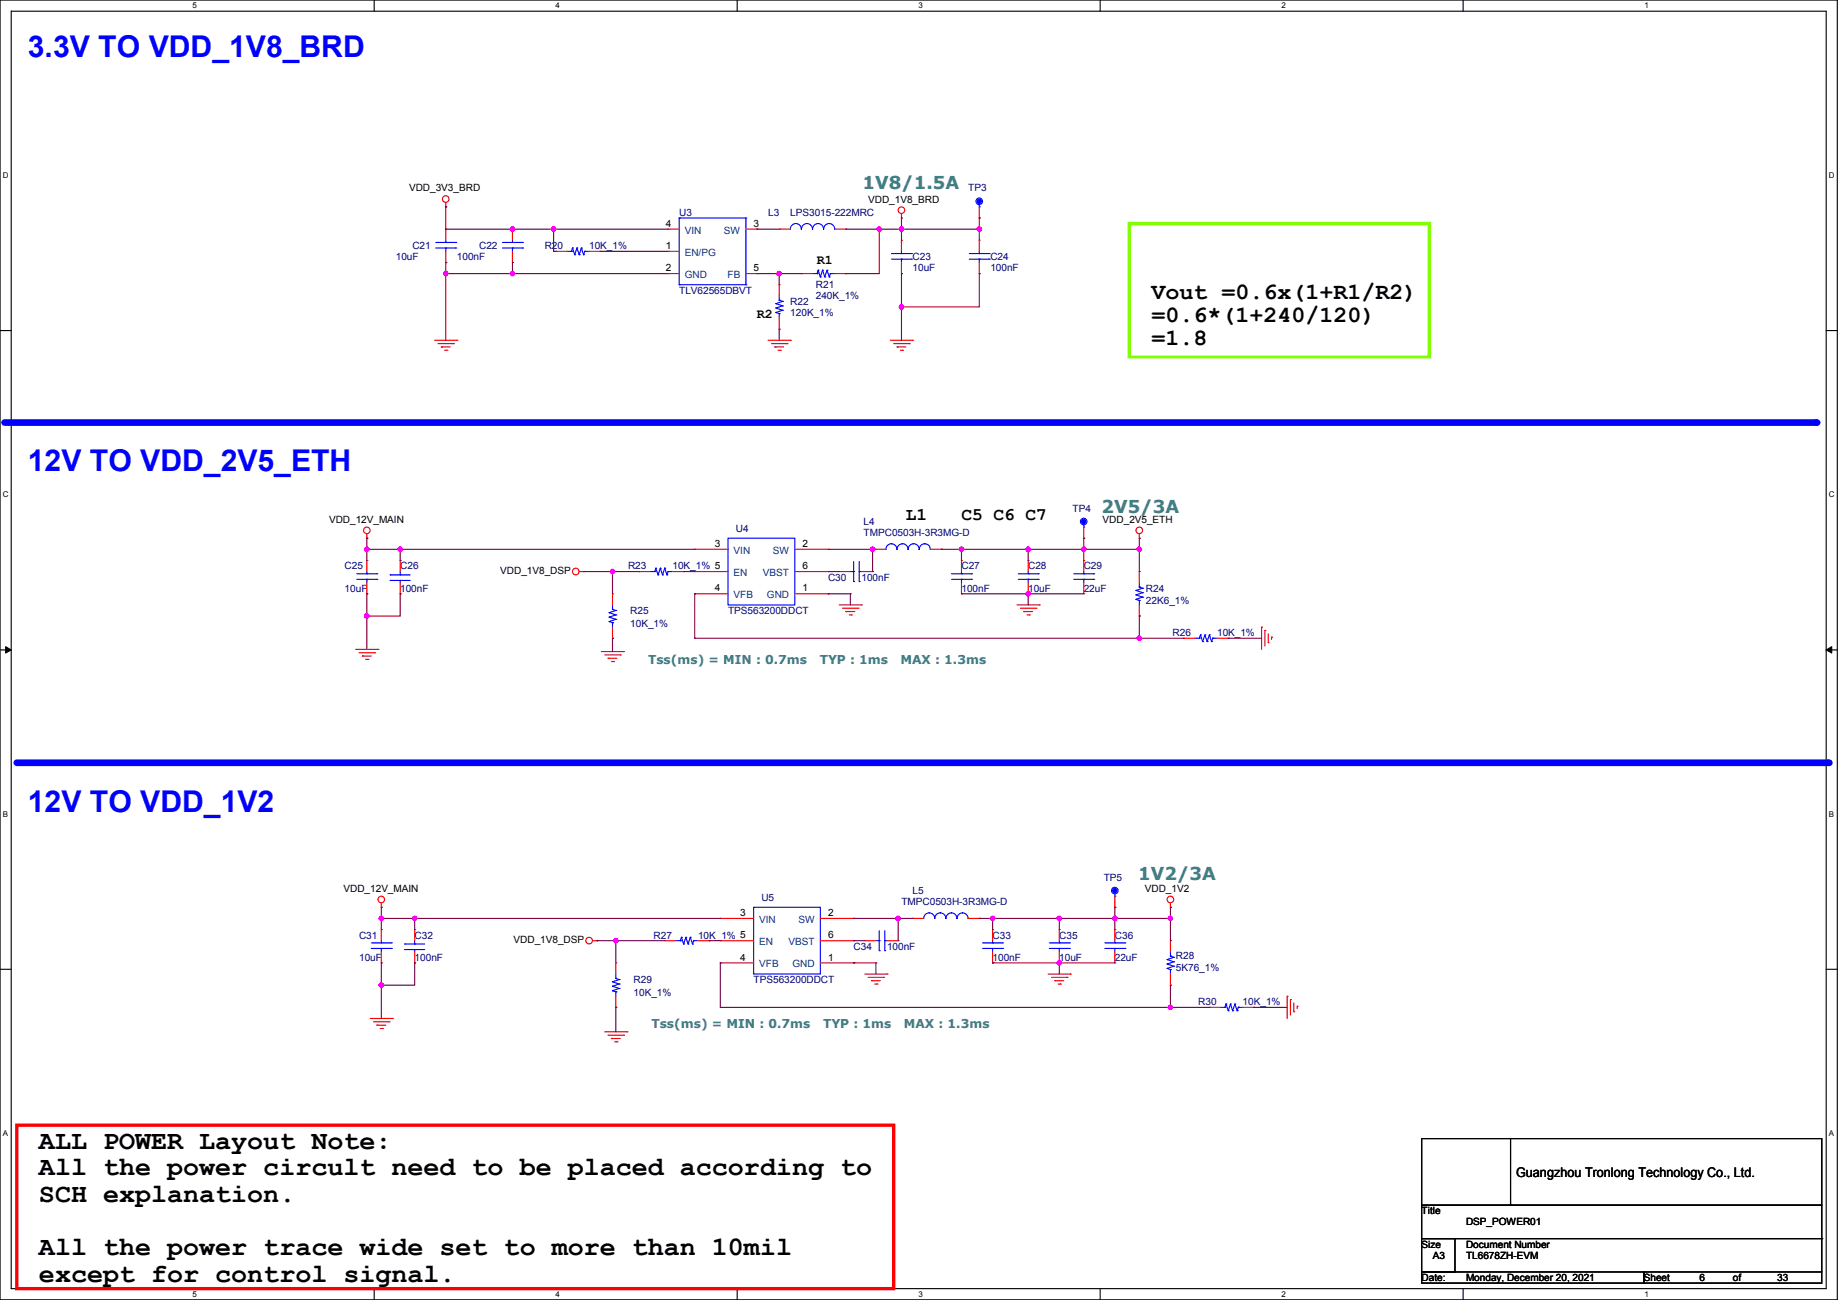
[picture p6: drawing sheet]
<svg xmlns="http://www.w3.org/2000/svg" width="841mm" height="594mm" viewBox="0 0 841 594" stroke-linecap="round" stroke-linejoin="round" font-family="sans-serif">
<defs><g id="words">
<g font-size="13.7" fill="#00f">
<text x="13" y="26">3.3V TO VDD_1V8_BRD</text>
<text x="13" y="215">12V TO VDD_2V5_ETH</text>
<text x="13" y="371">12V TO VDD_1V2</text>
</g>
<g font-size="12.2">
<text x="18" y="525">ALL POWER Layout Note:</text>
<text x="18" y="537">All the power circult need to be placed according to</text>
<text x="18" y="549">SCH explanation.</text>
<text x="18" y="574">All the power trace wide set to more than 10mil</text>
<text x="18" y="586">except for control signal.</text>
</g>
<g font-size="10.7">
<text x="526" y="137">Vout =0.6x(1+R1/R2)</text>
<text x="526" y="147">=0.6*(1+240/120)</text>
<text x="526" y="158">=1.8</text>
</g>
<g font-size="8.1" fill="#408080">
<text x="394" y="86">1V8/1.5A</text>
<text x="503" y="234">2V5/3A</text>
<text x="520" y="402">1V2/3A</text>
</g>
<g font-size="8.1">
<text x="414" y="237">L1</text>
<text x="439" y="237">C5 C6 C7</text>
</g>
<g font-size="6.1">
<text x="373" y="120">R1</text>
<text x="346" y="145">R2</text>
<text x="693" y="538">Guangzhou Tronlong Technology Co., Ltd.</text>
</g>
<g font-size="5.6" fill="#408080">
<text x="296" y="303">Tss(ms) = MIN : 0.7ms</text>
<text x="375" y="303">TYP : 1ms</text>
<text x="412" y="303">MAX : 1.3ms</text>
<text x="298" y="470">Tss(ms) = MIN : 0.7ms</text>
<text x="376" y="470">TYP : 1ms</text>
<text x="413" y="470">MAX : 1.3ms</text>
</g>
<g font-size="4.6">
<text x="187" y="87">VDD_3V3_BRD</text>
<text x="397" y="93">VDD_1V8_BRD</text>
<text x="304" y="104">4</text>
<text x="344" y="104">3</text>
<text x="304" y="114">1</text>
<text x="304" y="124">2</text>
<text x="344" y="124">5</text>
<text x="150" y="239">VDD_12V_MAIN</text>
<text x="504" y="239">VDD_2V5_ETH</text>
<text x="327" y="250">3</text>
<text x="367" y="250">2</text>
<text x="229" y="262">VDD_1V8_DSP</text>
<text x="367" y="260">6</text>
<text x="327" y="270">4</text>
<text x="367" y="270">1</text>
<text x="157" y="407">VDD_12V_MAIN</text>
<text x="523" y="407">VDD_1V2</text>
<text x="338" y="419">3</text>
<text x="378" y="419">2</text>
<text x="235" y="431">VDD_1V8_DSP</text>
<text x="378" y="429">6</text>
<text x="338" y="439">4</text>
<text x="378" y="439">1</text>
<text x="650" y="555">Title</text>
<text x="670" y="560">DSP_POWER01</text>
<text x="650" y="570">Size</text>
<text x="655" y="575">A3</text>
<text x="670" y="570">Document Number</text>
<text x="670" y="575">TL6678ZH-EVM</text>
<text x="650" y="585">Date:</text>
<text x="670" y="585">Monday, December 20, 2021</text>
<text x="751" y="585">Sheet</text>
<text x="777" y="585">6</text>
<text x="792" y="585">of</text>
<text x="812" y="585">33</text>
</g>
<g font-size="4.6" fill="#000080">
<text x="443" y="87">TP3</text>
<text x="310" y="99">U3</text>
<text x="351" y="99">L3</text>
<text x="361" y="99">LPS3015-222MRC</text>
<text x="189" y="114">C21</text>
<text x="219" y="114">C22</text>
<text x="249" y="114">R20</text>
<text x="269" y="114">10K_1%</text>
<text x="181" y="119">10uF</text>
<text x="209" y="119">100nF</text>
<text x="417" y="119">C23</text>
<text x="453" y="119">C24</text>
<text x="417" y="124">10uF</text>
<text x="453" y="124">100nF</text>
<text x="373" y="132">R21</text>
<text x="310" y="134">TLV62565DBVT</text>
<text x="373" y="137">240K_1%</text>
<text x="361" y="139">R22</text>
<text x="361" y="144">120K_1%</text>
<text x="490" y="234">TP4</text>
<text x="395" y="240">L4</text>
<text x="336" y="243">U4</text>
<text x="395" y="245">TMPC0503H-3R3MG-D</text>
<text x="158" y="260">C25</text>
<text x="183" y="260">C26</text>
<text x="287" y="260">R23</text>
<text x="307" y="260">10K_1% 5</text>
<text x="439" y="260">C27</text>
<text x="470" y="260">C28</text>
<text x="495" y="260">C29</text>
<text x="378" y="265">C30</text>
<text x="394" y="265">100nF</text>
<text x="158" y="270">10uF</text>
<text x="183" y="270">100nF</text>
<text x="439" y="270">100nF</text>
<text x="470" y="270">10uF</text>
<text x="495" y="270">22uF</text>
<text x="524" y="270">R24</text>
<text x="524" y="276">22K6_1%</text>
<text x="288" y="281">R25</text>
<text x="333" y="281">TPS563200DDCT</text>
<text x="288" y="287">10K_1%</text>
<text x="536" y="291">R26</text>
<text x="556" y="291">10K_1%</text>
<text x="504" y="402">TP5</text>
<text x="348" y="412">U5</text>
<text x="412" y="414">TMPC0503H-3R3MG-D</text>
<text x="417" y="409">L5</text>
<text x="164" y="429">C31</text>
<text x="190" y="429">C32</text>
<text x="299" y="429">R27</text>
<text x="319" y="429">10K_1% 5</text>
<text x="454" y="429">C33</text>
<text x="484" y="429">C35</text>
<text x="510" y="429">C36</text>
<text x="390" y="434">C34</text>
<text x="405" y="434">100nF</text>
<text x="537" y="438">R28</text>
<text x="164" y="439">10uF</text>
<text x="190" y="439">100nF</text>
<text x="454" y="439">100nF</text>
<text x="484" y="439">10uF</text>
<text x="510" y="439">22uF</text>
<text x="537" y="444">5K76_1%</text>
<text x="290" y="449">R29</text>
<text x="344" y="449">TPS563200DDCT</text>
<text x="290" y="455">10K_1%</text>
<text x="548" y="459">R30</text>
<text x="568" y="459">10K_1%</text>
</g>
<g font-size="4.6" fill="#004080">
<text x="313" y="107">VIN</text>
<text x="331" y="107">SW</text>
<text x="313" y="117">EN/PG</text>
<text x="313" y="127">GND</text>
<text x="333" y="127">FB</text>
<text x="335" y="253">VIN</text>
<text x="353" y="253">SW</text>
<text x="335" y="263">EN</text>
<text x="349" y="263">VBST</text>
<text x="335" y="273">VFB</text>
<text x="351" y="273">GND</text>
<text x="347" y="422">VIN</text>
<text x="365" y="422">SW</text>
<text x="347" y="432">EN</text>
<text x="360" y="432">VBST</text>
<text x="347" y="442">VFB</text>
<text x="362" y="442">GND</text>
</g>
<g font-size="3.6">
<text x="88" y="4">5</text>
<text x="254" y="4">4</text>
<text x="420" y="4">3</text>
<text x="586" y="4">2</text>
<text x="752" y="4">1</text>
<text x="1" y="81">D</text>
<text x="836" y="81">D</text>
<text x="1" y="227">C</text>
<text x="836" y="227">C</text>
<text x="1" y="373">B</text>
<text x="836" y="373">B</text>
<text x="1" y="519">A</text>
<text x="836" y="519">A</text>
<text x="88" y="593">5</text>
<text x="254" y="593">4</text>
<text x="420" y="593">3</text>
<text x="586" y="593">2</text>
<text x="752" y="593">1</text>
</g>
</g></defs>
<path d="M0 0h840v594h-840zM5 5h830v584h-830z" fill="none" stroke="#000" stroke-width=".51"/>
<g fill="#fff">
<path d="M88 1h2v4h-2z"/>
<path d="M88 589h2v4h-2z"/>
</g>
<path d="M171 0v5M171 589v5" fill="none" stroke="#000" stroke-width=".51"/>
<g fill="#fff">
<path d="M254 1h2v4h-2z"/>
<path d="M254 589h2v4h-2z"/>
</g>
<path d="M337 0v5M337 589v5" fill="none" stroke="#000" stroke-width=".51"/>
<g fill="#fff">
<path d="M420 1h2v4h-2z"/>
<path d="M420 589h2v4h-2z"/>
</g>
<path d="M503 0v5M503 589v5" fill="none" stroke="#000" stroke-width=".51"/>
<g fill="#fff">
<path d="M586 1h2v4h-2z"/>
<path d="M586 589h2v4h-2z"/>
</g>
<path d="M669 0v5M669 589v5" fill="none" stroke="#000" stroke-width=".51"/>
<g fill="#fff">
<path d="M752 1h2v4h-2z"/>
<path d="M752 589h2v4h-2z"/>
<path d="M1 78h3v4h-3z"/>
<path d="M836 78h3v4h-3z"/>
<path d="M1 224h3v4h-3z"/>
<path d="M836 224h3v4h-3z"/>
</g>
<path d="M0 151h5M835 151h5" fill="none" stroke="#000" stroke-width=".51"/>
<g fill="#fff">
<path d="M1 370h3v4h-3z"/>
<path d="M836 370h2v4h-2z"/>
</g>
<path d="M0 297h5M835 297h5" fill="none" stroke="#000" stroke-width=".51"/>
<path d="M3 295l2 2-2 1zM835 297l2-2v3z" fill="#000" stroke="#000" stroke-width=".46"/>
<g fill="#fff">
<path d="M1 516h3v4h-3z"/>
<path d="M836 516h2v4h-2z"/>
</g>
<path d="M0 443h5M835 443h5" fill="none" stroke="#000" stroke-width=".51"/>
<path d="M2 193h828" fill="none" stroke="#00f" stroke-width="3"/>
<circle cx="830" cy="193" r="1.5" fill="#00f"/>
<path d="M516 102h137v61h-137z" fill="none" stroke="#80ff00" stroke-width="1.5"/>
<path d="M8 349h828" fill="none" stroke="#00f" stroke-width="3"/>
<circle cx="836" cy="349" r="1.5" fill="#00f"/>
<path d="M8 514h400v75h-400z" fill="none" stroke="#f00" stroke-width="1.5"/>
<path d="M163 297h10" fill="none" stroke="#f00" stroke-width=".51"/>
<circle cx="173" cy="297" r=".3" fill="#f00"/>
<path d="M164 298h7" fill="none" stroke="#f00" stroke-width=".51"/>
<circle cx="171" cy="298" r=".3" fill="#f00"/>
<path d="M166 300h4" fill="none" stroke="#f00" stroke-width=".51"/>
<circle cx="166" cy="300" r=".3" fill="#f00"/>
<path d="M167 301h1" fill="none" stroke="#f00" stroke-width=".51"/>
<circle cx="168" cy="301" r=".3" fill="#f00"/>
<path d="M384 276h10" fill="none" stroke="#f00" stroke-width=".51"/>
<circle cx="394" cy="276" r=".3" fill="#f00"/>
<path d="M385 278h7" fill="none" stroke="#f00" stroke-width=".51"/>
<circle cx="392" cy="278" r=".3" fill="#f00"/>
<path d="M387 279h4" fill="none" stroke="#f00" stroke-width=".51"/>
<circle cx="387" cy="279" r=".3" fill="#f00"/>
<path d="M388 281h1" fill="none" stroke="#f00" stroke-width=".51"/>
<circle cx="389" cy="281" r=".3" fill="#f00"/>
<path d="M465 276h10" fill="none" stroke="#f00" stroke-width=".51"/>
<circle cx="475" cy="276" r=".3" fill="#f00"/>
<path d="M466 278h7" fill="none" stroke="#f00" stroke-width=".51"/>
<circle cx="473" cy="278" r=".3" fill="#f00"/>
<path d="M468 279h4" fill="none" stroke="#f00" stroke-width=".51"/>
<circle cx="468" cy="279" r=".3" fill="#f00"/>
<path d="M469 281h1" fill="none" stroke="#f00" stroke-width=".51"/>
<circle cx="470" cy="281" r=".3" fill="#f00"/>
<path d="M521 244v2" fill="none" stroke="#f00" stroke-width=".51"/>
<circle cx="521" cy="246" r=".3" fill="#f00"/>
<g fill="none" stroke="#f00" stroke-width=".51">
<path d="M168 244v2"/>
<circle cx="521" cy="242" r="1.5"/>
</g>
<circle cx="168" cy="246" r=".3" fill="#f00"/>
<g fill="none" stroke="#f00" stroke-width=".51">
<path d="M577 287v10"/>
<circle cx="168" cy="242" r="1.5"/>
</g>
<circle cx="577" cy="287" r=".3" fill="#f00"/>
<path d="M578 288v7" fill="none" stroke="#f00" stroke-width=".51"/>
<circle cx="578" cy="288" r=".3" fill="#f00"/>
<path d="M580 290v4" fill="none" stroke="#f00" stroke-width=".51"/>
<circle cx="580" cy="294" r=".3" fill="#f00"/>
<path d="M581 291v1" fill="none" stroke="#f00" stroke-width=".51"/>
<circle cx="581" cy="291" r=".3" fill="#f00"/>
<path d="M169 465h10" fill="none" stroke="#f00" stroke-width=".51"/>
<circle cx="179" cy="465" r=".3" fill="#f00"/>
<path d="M171 467h7" fill="none" stroke="#f00" stroke-width=".51"/>
<circle cx="178" cy="467" r=".3" fill="#f00"/>
<path d="M172 468h4" fill="none" stroke="#f00" stroke-width=".51"/>
<circle cx="172" cy="468" r=".3" fill="#f00"/>
<path d="M174 470h1" fill="none" stroke="#f00" stroke-width=".51"/>
<circle cx="175" cy="470" r=".3" fill="#f00"/>
<path d="M395 445h10" fill="none" stroke="#f00" stroke-width=".51"/>
<circle cx="405" cy="445" r=".3" fill="#f00"/>
<path d="M397 447h7" fill="none" stroke="#f00" stroke-width=".51"/>
<circle cx="404" cy="447" r=".3" fill="#f00"/>
<path d="M398 448h4" fill="none" stroke="#f00" stroke-width=".51"/>
<circle cx="398" cy="448" r=".3" fill="#f00"/>
<path d="M400 450h1" fill="none" stroke="#f00" stroke-width=".51"/>
<circle cx="401" cy="450" r=".3" fill="#f00"/>
<path d="M479 445h10" fill="none" stroke="#f00" stroke-width=".51"/>
<circle cx="489" cy="445" r=".3" fill="#f00"/>
<path d="M481 447h7" fill="none" stroke="#f00" stroke-width=".51"/>
<circle cx="488" cy="447" r=".3" fill="#f00"/>
<path d="M482 448h4" fill="none" stroke="#f00" stroke-width=".51"/>
<circle cx="482" cy="448" r=".3" fill="#f00"/>
<path d="M484 450h1" fill="none" stroke="#f00" stroke-width=".51"/>
<circle cx="485" cy="450" r=".3" fill="#f00"/>
<path d="M535 413v2" fill="none" stroke="#f00" stroke-width=".51"/>
<circle cx="535" cy="415" r=".3" fill="#f00"/>
<g fill="none" stroke="#f00" stroke-width=".51">
<path d="M174 413v2"/>
<circle cx="535" cy="411" r="1.5"/>
</g>
<circle cx="174" cy="415" r=".3" fill="#f00"/>
<g fill="none" stroke="#f00" stroke-width=".51">
<path d="M588 455v10"/>
<circle cx="174" cy="411" r="1.5"/>
</g>
<circle cx="588" cy="455" r=".3" fill="#f00"/>
<path d="M590 457v7" fill="none" stroke="#f00" stroke-width=".51"/>
<circle cx="590" cy="457" r=".3" fill="#f00"/>
<path d="M591 458v4" fill="none" stroke="#f00" stroke-width=".51"/>
<circle cx="591" cy="462" r=".3" fill="#f00"/>
<path d="M593 460v1" fill="none" stroke="#f00" stroke-width=".51"/>
<circle cx="593" cy="460" r=".3" fill="#f00"/>
<path d="M407 155h10" fill="none" stroke="#f00" stroke-width=".51"/>
<circle cx="417" cy="155" r=".3" fill="#f00"/>
<path d="M408 157h8" fill="none" stroke="#f00" stroke-width=".51"/>
<circle cx="416" cy="157" r=".3" fill="#f00"/>
<path d="M410 159h4" fill="none" stroke="#f00" stroke-width=".51"/>
<circle cx="410" cy="159" r=".3" fill="#f00"/>
<path d="M412 160h1" fill="none" stroke="#f00" stroke-width=".51"/>
<circle cx="413" cy="160" r=".3" fill="#f00"/>
<path d="M199 155h10" fill="none" stroke="#f00" stroke-width=".51"/>
<circle cx="209" cy="155" r=".3" fill="#f00"/>
<path d="M200 157h7" fill="none" stroke="#f00" stroke-width=".51"/>
<circle cx="207" cy="157" r=".3" fill="#f00"/>
<path d="M202 159h4" fill="none" stroke="#f00" stroke-width=".51"/>
<circle cx="202" cy="159" r=".3" fill="#f00"/>
<path d="M203 160h1" fill="none" stroke="#f00" stroke-width=".51"/>
<circle cx="204" cy="160" r=".3" fill="#f00"/>
<path d="M351 155h10" fill="none" stroke="#f00" stroke-width=".51"/>
<circle cx="361" cy="155" r=".3" fill="#f00"/>
<path d="M353 157h7" fill="none" stroke="#f00" stroke-width=".51"/>
<circle cx="360" cy="157" r=".3" fill="#f00"/>
<path d="M354 159h4" fill="none" stroke="#f00" stroke-width=".51"/>
<circle cx="354" cy="159" r=".3" fill="#f00"/>
<path d="M356 160h1" fill="none" stroke="#f00" stroke-width=".51"/>
<circle cx="357" cy="160" r=".3" fill="#f00"/>
<path d="M412 98v2" fill="none" stroke="#f00" stroke-width=".51"/>
<circle cx="412" cy="100" r=".3" fill="#f00"/>
<g fill="none" stroke="#f00" stroke-width=".51">
<path d="M204 92v3"/>
<circle cx="412" cy="96" r="1.5"/>
</g>
<circle cx="204" cy="95" r=".3" fill="#f00"/>
<g fill="none" stroke="#f00" stroke-width=".51">
<path d="M275 298h10"/>
<circle cx="204" cy="91" r="1.5"/>
</g>
<circle cx="285" cy="298" r=".3" fill="#f00"/>
<path d="M276 299h8" fill="none" stroke="#f00" stroke-width=".51"/>
<circle cx="284" cy="299" r=".3" fill="#f00"/>
<path d="M278 301h4" fill="none" stroke="#f00" stroke-width=".51"/>
<circle cx="278" cy="301" r=".3" fill="#f00"/>
<path d="M279 302h1" fill="none" stroke="#f00" stroke-width=".51"/>
<circle cx="280" cy="302" r=".3" fill="#f00"/>
<path d="M265 261h2" fill="none" stroke="#f00" stroke-width=".51"/>
<circle cx="267" cy="261" r=".3" fill="#f00"/>
<g fill="none" stroke="#f00" stroke-width=".51">
<path d="M276 471h11"/>
<circle cx="263" cy="261" r="1.5"/>
</g>
<circle cx="287" cy="471" r=".3" fill="#f00"/>
<path d="M278 473h7" fill="none" stroke="#f00" stroke-width=".51"/>
<circle cx="285" cy="473" r=".3" fill="#f00"/>
<path d="M279 475h5" fill="none" stroke="#f00" stroke-width=".51"/>
<circle cx="279" cy="475" r=".3" fill="#f00"/>
<path d="M281 476h1" fill="none" stroke="#f00" stroke-width=".51"/>
<circle cx="282" cy="476" r=".3" fill="#f00"/>
<path d="M271 430h2" fill="none" stroke="#f00" stroke-width=".51"/>
<circle cx="273" cy="430" r=".3" fill="#f00"/>
<circle cx="269" cy="430" r="1.5" fill="none" stroke="#f00" stroke-width=".51"/>
<path d="M650 520h183v31h-183zM690 520v31M650 551h183v15h-183zM650 566h15v15h-15zM833 566v15M650 581h101v5h-101zM751 581h82v5h-82z" fill="none" stroke="#000" stroke-width=".51"/>
<g fill="#000">
<circle cx="690" cy="551" r=".3"/>
<circle cx="833" cy="566" r=".3"/>
</g>
<path d="M174 430v1" fill="none" stroke="#00f" stroke-width=".51"/>
<circle cx="174" cy="431" r=".3" fill="#00f"/>
<path d="M170 433h9" fill="none" stroke="#00f" stroke-width=".51"/>
<circle cx="179" cy="433" r=".3" fill="#00f"/>
<path d="M170 431h9" fill="none" stroke="#00f" stroke-width=".51"/>
<circle cx="179" cy="431" r=".3" fill="#00f"/>
<path d="M174 433v2" fill="none" stroke="#00f" stroke-width=".51"/>
<circle cx="174" cy="433" r=".3" fill="#00f"/>
<path d="M174 425v5" fill="none" stroke="#f00" stroke-width=".51"/>
<circle cx="174" cy="425" r=".3" fill="#f00"/>
<path d="M174 435v5" fill="none" stroke="#f00" stroke-width=".51"/>
<circle cx="174" cy="440" r=".3" fill="#f00"/>
<path d="M190 434v1" fill="none" stroke="#00f" stroke-width=".51"/>
<circle cx="190" cy="434" r=".3" fill="#00f"/>
<path d="M185 431h9" fill="none" stroke="#00f" stroke-width=".51"/>
<circle cx="185" cy="431" r=".3" fill="#00f"/>
<path d="M185 434h9" fill="none" stroke="#00f" stroke-width=".51"/>
<circle cx="185" cy="434" r=".3" fill="#00f"/>
<path d="M190 430v1" fill="none" stroke="#00f" stroke-width=".51"/>
<circle cx="190" cy="431" r=".3" fill="#00f"/>
<path d="M190 435v5" fill="none" stroke="#f00" stroke-width=".51"/>
<circle cx="190" cy="440" r=".3" fill="#f00"/>
<path d="M190 425v5" fill="none" stroke="#f00" stroke-width=".51"/>
<circle cx="190" cy="425" r=".3" fill="#f00"/>
<path d="M554 292v1" fill="none" stroke="#00f" stroke-width=".51"/>
<circle cx="554" cy="292" r=".3" fill="#00f"/>
<path d="M553 290l1 3" fill="none" stroke="#00f" stroke-width=".51"/>
<circle cx="554" cy="293" r=".3" fill="#00f"/>
<path d="M553 290l-1 3" fill="none" stroke="#00f" stroke-width=".51"/>
<circle cx="553" cy="290" r=".3" fill="#00f"/>
<path d="M551 290l1 3" fill="none" stroke="#00f" stroke-width=".51"/>
<circle cx="552" cy="293" r=".3" fill="#00f"/>
<path d="M551 290l-1 3" fill="none" stroke="#00f" stroke-width=".51"/>
<circle cx="551" cy="290" r=".3" fill="#00f"/>
<path d="M549 290l1 3" fill="none" stroke="#00f" stroke-width=".51"/>
<circle cx="550" cy="293" r=".3" fill="#00f"/>
<path d="M549 290l-1 2" fill="none" stroke="#00f" stroke-width=".51"/>
<circle cx="549" cy="290" r=".3" fill="#00f"/>
<path d="M546 292h2" fill="none" stroke="#00f" stroke-width=".51"/>
<circle cx="548" cy="292" r=".3" fill="#00f"/>
<path d="M554 292h2" fill="none" stroke="#00f" stroke-width=".51"/>
<circle cx="554" cy="292" r=".3" fill="#00f"/>
<path d="M541 292h5" fill="none" stroke="#f00" stroke-width=".51"/>
<circle cx="541" cy="292" r=".3" fill="#f00"/>
<path d="M556 292h5" fill="none" stroke="#f00" stroke-width=".51"/>
<circle cx="561" cy="292" r=".3" fill="#f00"/>
<g fill="none" stroke="#00f" stroke-width=".51">
<path d="M510 408v1"/>
<circle cx="510" cy="407" r="1.5"/>
</g>
<circle cx="510" cy="407" r="1" fill="#00f" stroke="#00f" stroke-width=".51"/>
<circle cx="510" cy="409" r=".3" fill="#00f"/>
<path d="M510 409v6" fill="none" stroke="#f00" stroke-width=".51"/>
<circle cx="510" cy="415" r=".3" fill="#f00"/>
<path d="M439 261v1" fill="none" stroke="#00f" stroke-width=".51"/>
<circle cx="439" cy="262" r=".3" fill="#00f"/>
<path d="M435 265h9" fill="none" stroke="#00f" stroke-width=".51"/>
<circle cx="444" cy="265" r=".3" fill="#00f"/>
<path d="M435 262h9" fill="none" stroke="#00f" stroke-width=".51"/>
<circle cx="444" cy="262" r=".3" fill="#00f"/>
<path d="M439 265v1" fill="none" stroke="#00f" stroke-width=".51"/>
<circle cx="439" cy="265" r=".3" fill="#00f"/>
<path d="M439 256v5" fill="none" stroke="#f00" stroke-width=".51"/>
<circle cx="439" cy="256" r=".3" fill="#f00"/>
<path d="M439 266v5" fill="none" stroke="#f00" stroke-width=".51"/>
<circle cx="439" cy="271" r=".3" fill="#f00"/>
<path d="M361 105a2.5 2.5 0 0 1 3-3 2.5 2.5 0 0 1 2 3M366 105a2.5 2.5 0 0 1 3-3 2.5 2.5 0 0 1 2 3 2.5 2.5 0 0 1 3-3 2.5 2.5 0 0 1 2 3 2.5 2.5 0 0 1 3-3 2.5 2.5 0 0 1 3 3" fill="none" stroke="#00f" stroke-width=".51"/>
<path d="M356 105h5" fill="none" stroke="#f00" stroke-width=".51"/>
<circle cx="356" cy="105" r=".3" fill="#f00"/>
<path d="M382 105h5" fill="none" stroke="#f00" stroke-width=".51"/>
<circle cx="387" cy="105" r=".3" fill="#f00"/>
<path d="M311 428v2" fill="none" stroke="#00f" stroke-width=".51"/>
<circle cx="311" cy="430" r=".3" fill="#00f"/>
<path d="M311 428l1 3" fill="none" stroke="#00f" stroke-width=".51"/>
<circle cx="311" cy="428" r=".3" fill="#00f"/>
<path d="M313 428l-1 3" fill="none" stroke="#00f" stroke-width=".51"/>
<circle cx="312" cy="431" r=".3" fill="#00f"/>
<path d="M313 428l1 3" fill="none" stroke="#00f" stroke-width=".51"/>
<circle cx="313" cy="428" r=".3" fill="#00f"/>
<path d="M316 428l-2 3" fill="none" stroke="#00f" stroke-width=".51"/>
<circle cx="314" cy="431" r=".3" fill="#00f"/>
<path d="M316 428l1 3" fill="none" stroke="#00f" stroke-width=".51"/>
<circle cx="316" cy="428" r=".3" fill="#00f"/>
<path d="M317 430v1" fill="none" stroke="#00f" stroke-width=".51"/>
<circle cx="317" cy="431" r=".3" fill="#00f"/>
<path d="M317 430h2" fill="none" stroke="#00f" stroke-width=".51"/>
<circle cx="317" cy="430" r=".3" fill="#00f"/>
<path d="M309 430h2" fill="none" stroke="#00f" stroke-width=".51"/>
<circle cx="311" cy="430" r=".3" fill="#00f"/>
<path d="M319 430h5" fill="none" stroke="#f00" stroke-width=".51"/>
<circle cx="324" cy="430" r=".3" fill="#f00"/>
<path d="M304 430h5" fill="none" stroke="#f00" stroke-width=".51"/>
<circle cx="304" cy="430" r=".3" fill="#f00"/>
<path d="M495 261v1" fill="none" stroke="#00f" stroke-width=".51"/>
<circle cx="495" cy="262" r=".3" fill="#00f"/>
<path d="M491 265h9" fill="none" stroke="#00f" stroke-width=".51"/>
<circle cx="500" cy="265" r=".3" fill="#00f"/>
<path d="M491 262h9" fill="none" stroke="#00f" stroke-width=".51"/>
<circle cx="500" cy="262" r=".3" fill="#00f"/>
<path d="M495 265v1" fill="none" stroke="#00f" stroke-width=".51"/>
<circle cx="495" cy="265" r=".3" fill="#00f"/>
<path d="M495 256v5" fill="none" stroke="#f00" stroke-width=".51"/>
<circle cx="495" cy="256" r=".3" fill="#f00"/>
<path d="M495 266v5" fill="none" stroke="#f00" stroke-width=".51"/>
<circle cx="495" cy="271" r=".3" fill="#f00"/>
<path d="M310 100h31" fill="none" stroke="#00f" stroke-width=".51"/>
<circle cx="341" cy="100" r=".3" fill="#00f"/>
<path d="M341 100v30" fill="none" stroke="#00f" stroke-width=".51"/>
<circle cx="341" cy="130" r=".3" fill="#00f"/>
<path d="M310 130h31" fill="none" stroke="#00f" stroke-width=".51"/>
<circle cx="310" cy="130" r=".3" fill="#00f"/>
<path d="M310 100v30" fill="none" stroke="#00f" stroke-width=".51"/>
<circle cx="310" cy="100" r=".3" fill="#00f"/>
<path d="M305 115h5" fill="none" stroke="#f00" stroke-width=".51"/>
<circle cx="305" cy="115" r=".3" fill="#f00"/>
<path d="M305 125h5" fill="none" stroke="#f00" stroke-width=".51"/>
<circle cx="305" cy="125" r=".3" fill="#f00"/>
<path d="M341 105h5" fill="none" stroke="#f00" stroke-width=".51"/>
<circle cx="346" cy="105" r=".3" fill="#f00"/>
<path d="M305 105h5" fill="none" stroke="#f00" stroke-width=".51"/>
<circle cx="305" cy="105" r=".3" fill="#f00"/>
<path d="M341 125h5" fill="none" stroke="#f00" stroke-width=".51"/>
<circle cx="346" cy="125" r=".3" fill="#f00"/>
<path d="M521 268l1 1" fill="none" stroke="#00f" stroke-width=".51"/>
<circle cx="521" cy="268" r=".3" fill="#00f"/>
<path d="M522 269l-3 1" fill="none" stroke="#00f" stroke-width=".51"/>
<circle cx="522" cy="269" r=".3" fill="#00f"/>
<path d="M519 270l3 1" fill="none" stroke="#00f" stroke-width=".51"/>
<circle cx="519" cy="270" r=".3" fill="#00f"/>
<path d="M522 271l-3 1" fill="none" stroke="#00f" stroke-width=".51"/>
<circle cx="522" cy="271" r=".3" fill="#00f"/>
<path d="M519 272l3 1" fill="none" stroke="#00f" stroke-width=".51"/>
<circle cx="519" cy="272" r=".3" fill="#00f"/>
<path d="M522 273l-3 1" fill="none" stroke="#00f" stroke-width=".51"/>
<circle cx="522" cy="273" r=".3" fill="#00f"/>
<path d="M519 274h2" fill="none" stroke="#00f" stroke-width=".51"/>
<circle cx="519" cy="274" r=".3" fill="#00f"/>
<path d="M521 274v2" fill="none" stroke="#00f" stroke-width=".51"/>
<circle cx="521" cy="274" r=".3" fill="#00f"/>
<path d="M521 266v2" fill="none" stroke="#00f" stroke-width=".51"/>
<circle cx="521" cy="268" r=".3" fill="#00f"/>
<path d="M521 276v5" fill="none" stroke="#f00" stroke-width=".51"/>
<circle cx="521" cy="281" r=".3" fill="#f00"/>
<path d="M521 261v5" fill="none" stroke="#f00" stroke-width=".51"/>
<circle cx="521" cy="261" r=".3" fill="#f00"/>
<path d="M535 437h1" fill="none" stroke="#00f" stroke-width=".51"/>
<circle cx="535" cy="437" r=".3" fill="#00f"/>
<path d="M536 437l-3 1" fill="none" stroke="#00f" stroke-width=".51"/>
<circle cx="536" cy="437" r=".3" fill="#00f"/>
<path d="M533 438l3 1" fill="none" stroke="#00f" stroke-width=".51"/>
<circle cx="533" cy="438" r=".3" fill="#00f"/>
<path d="M536 439l-3 1" fill="none" stroke="#00f" stroke-width=".51"/>
<circle cx="536" cy="439" r=".3" fill="#00f"/>
<path d="M533 440l3 1" fill="none" stroke="#00f" stroke-width=".51"/>
<circle cx="533" cy="440" r=".3" fill="#00f"/>
<path d="M536 441l-3 2" fill="none" stroke="#00f" stroke-width=".51"/>
<circle cx="536" cy="441" r=".3" fill="#00f"/>
<path d="M533 443h2" fill="none" stroke="#00f" stroke-width=".51"/>
<circle cx="533" cy="443" r=".3" fill="#00f"/>
<path d="M535 443v2" fill="none" stroke="#00f" stroke-width=".51"/>
<circle cx="535" cy="443" r=".3" fill="#00f"/>
<path d="M535 435v2" fill="none" stroke="#00f" stroke-width=".51"/>
<circle cx="535" cy="437" r=".3" fill="#00f"/>
<path d="M535 445v5" fill="none" stroke="#f00" stroke-width=".51"/>
<circle cx="535" cy="450" r=".3" fill="#f00"/>
<path d="M535 430v5" fill="none" stroke="#f00" stroke-width=".51"/>
<circle cx="535" cy="430" r=".3" fill="#f00"/>
<g fill="none" stroke="#00f" stroke-width=".51">
<path d="M448 94v1"/>
<circle cx="448" cy="92" r="1.5"/>
</g>
<circle cx="448" cy="92" r="1" fill="#00f" stroke="#00f" stroke-width=".51"/>
<circle cx="448" cy="95" r=".3" fill="#00f"/>
<path d="M448 95v5" fill="none" stroke="#f00" stroke-width=".51"/>
<circle cx="448" cy="100" r=".3" fill="#f00"/>
<path d="M454 430v1" fill="none" stroke="#00f" stroke-width=".51"/>
<circle cx="454" cy="431" r=".3" fill="#00f"/>
<path d="M449 433h9" fill="none" stroke="#00f" stroke-width=".51"/>
<circle cx="458" cy="433" r=".3" fill="#00f"/>
<path d="M449 431h9" fill="none" stroke="#00f" stroke-width=".51"/>
<circle cx="458" cy="431" r=".3" fill="#00f"/>
<path d="M454 433v2" fill="none" stroke="#00f" stroke-width=".51"/>
<circle cx="454" cy="433" r=".3" fill="#00f"/>
<path d="M454 425v5" fill="none" stroke="#f00" stroke-width=".51"/>
<circle cx="454" cy="425" r=".3" fill="#f00"/>
<path d="M454 435v5" fill="none" stroke="#f00" stroke-width=".51"/>
<circle cx="454" cy="440" r=".3" fill="#f00"/>
<path d="M234 110v1" fill="none" stroke="#00f" stroke-width=".51"/>
<circle cx="234" cy="111" r=".3" fill="#00f"/>
<path d="M230 113h9" fill="none" stroke="#00f" stroke-width=".51"/>
<circle cx="239" cy="113" r=".3" fill="#00f"/>
<path d="M230 111h9" fill="none" stroke="#00f" stroke-width=".51"/>
<circle cx="239" cy="111" r=".3" fill="#00f"/>
<path d="M234 113v2" fill="none" stroke="#00f" stroke-width=".51"/>
<circle cx="234" cy="113" r=".3" fill="#00f"/>
<path d="M234 105v5" fill="none" stroke="#f00" stroke-width=".51"/>
<circle cx="234" cy="105" r=".3" fill="#f00"/>
<path d="M234 115v5" fill="none" stroke="#f00" stroke-width=".51"/>
<circle cx="234" cy="120" r=".3" fill="#f00"/>
<g fill="none" stroke="#00f" stroke-width=".51">
<path d="M495 240v1"/>
<circle cx="495" cy="238" r="1.5"/>
</g>
<circle cx="495" cy="238" r="1" fill="#00f" stroke="#00f" stroke-width=".51"/>
<circle cx="495" cy="241" r=".3" fill="#00f"/>
<path d="M495 241v5" fill="none" stroke="#f00" stroke-width=".51"/>
<circle cx="495" cy="246" r=".3" fill="#f00"/>
<path d="M168 261v1" fill="none" stroke="#00f" stroke-width=".51"/>
<circle cx="168" cy="262" r=".3" fill="#00f"/>
<path d="M163 265h9" fill="none" stroke="#00f" stroke-width=".51"/>
<circle cx="172" cy="265" r=".3" fill="#00f"/>
<path d="M163 262h9" fill="none" stroke="#00f" stroke-width=".51"/>
<circle cx="172" cy="262" r=".3" fill="#00f"/>
<path d="M168 265v1" fill="none" stroke="#00f" stroke-width=".51"/>
<circle cx="168" cy="265" r=".3" fill="#00f"/>
<path d="M168 256v5" fill="none" stroke="#f00" stroke-width=".51"/>
<circle cx="168" cy="256" r=".3" fill="#f00"/>
<path d="M168 266v5" fill="none" stroke="#f00" stroke-width=".51"/>
<circle cx="168" cy="271" r=".3" fill="#f00"/>
<path d="M393 261h1" fill="none" stroke="#00f" stroke-width=".51"/>
<circle cx="393" cy="261" r=".3" fill="#00f"/>
<path d="M390 257v9" fill="none" stroke="#00f" stroke-width=".51"/>
<circle cx="390" cy="266" r=".3" fill="#00f"/>
<path d="M393 257v9" fill="none" stroke="#00f" stroke-width=".51"/>
<circle cx="393" cy="266" r=".3" fill="#00f"/>
<path d="M389 261h1" fill="none" stroke="#00f" stroke-width=".51"/>
<circle cx="390" cy="261" r=".3" fill="#00f"/>
<path d="M394 261h5" fill="none" stroke="#f00" stroke-width=".51"/>
<circle cx="399" cy="261" r=".3" fill="#f00"/>
<path d="M384 261h5" fill="none" stroke="#f00" stroke-width=".51"/>
<circle cx="384" cy="261" r=".3" fill="#f00"/>
<path d="M404 430h1" fill="none" stroke="#00f" stroke-width=".51"/>
<circle cx="404" cy="430" r=".3" fill="#00f"/>
<path d="M402 425v9" fill="none" stroke="#00f" stroke-width=".51"/>
<circle cx="402" cy="434" r=".3" fill="#00f"/>
<path d="M404 425v9" fill="none" stroke="#00f" stroke-width=".51"/>
<circle cx="404" cy="434" r=".3" fill="#00f"/>
<path d="M400 430h2" fill="none" stroke="#00f" stroke-width=".51"/>
<circle cx="402" cy="430" r=".3" fill="#00f"/>
<path d="M405 430h6" fill="none" stroke="#f00" stroke-width=".51"/>
<circle cx="411" cy="430" r=".3" fill="#f00"/>
<path d="M395 430h5" fill="none" stroke="#f00" stroke-width=".51"/>
<circle cx="395" cy="430" r=".3" fill="#f00"/>
<path d="M374 123l-1 2" fill="none" stroke="#00f" stroke-width=".51"/>
<circle cx="373" cy="125" r=".3" fill="#00f"/>
<path d="M374 123l1 4" fill="none" stroke="#00f" stroke-width=".51"/>
<circle cx="374" cy="123" r=".3" fill="#00f"/>
<path d="M376 123l-1 4" fill="none" stroke="#00f" stroke-width=".51"/>
<circle cx="375" cy="127" r=".3" fill="#00f"/>
<path d="M376 123l1 4" fill="none" stroke="#00f" stroke-width=".51"/>
<circle cx="376" cy="123" r=".3" fill="#00f"/>
<path d="M378 123l-1 4" fill="none" stroke="#00f" stroke-width=".51"/>
<circle cx="377" cy="127" r=".3" fill="#00f"/>
<path d="M378 123l1 4" fill="none" stroke="#00f" stroke-width=".51"/>
<circle cx="378" cy="123" r=".3" fill="#00f"/>
<path d="M380 125l-1 2" fill="none" stroke="#00f" stroke-width=".51"/>
<circle cx="379" cy="127" r=".3" fill="#00f"/>
<path d="M380 125h2" fill="none" stroke="#00f" stroke-width=".51"/>
<circle cx="380" cy="125" r=".3" fill="#00f"/>
<path d="M371 125h2" fill="none" stroke="#00f" stroke-width=".51"/>
<circle cx="373" cy="125" r=".3" fill="#00f"/>
<path d="M382 125h5" fill="none" stroke="#f00" stroke-width=".51"/>
<circle cx="387" cy="125" r=".3" fill="#f00"/>
<path d="M366 125h5" fill="none" stroke="#f00" stroke-width=".51"/>
<circle cx="366" cy="125" r=".3" fill="#f00"/>
<path d="M470 261v1" fill="none" stroke="#00f" stroke-width=".51"/>
<circle cx="470" cy="262" r=".3" fill="#00f"/>
<path d="M465 265h10" fill="none" stroke="#00f" stroke-width=".51"/>
<circle cx="475" cy="265" r=".3" fill="#00f"/>
<path d="M465 262h10" fill="none" stroke="#00f" stroke-width=".51"/>
<circle cx="475" cy="262" r=".3" fill="#00f"/>
<path d="M470 265v1" fill="none" stroke="#00f" stroke-width=".51"/>
<circle cx="470" cy="265" r=".3" fill="#00f"/>
<path d="M470 256v5" fill="none" stroke="#f00" stroke-width=".51"/>
<circle cx="470" cy="256" r=".3" fill="#f00"/>
<path d="M470 266v5" fill="none" stroke="#f00" stroke-width=".51"/>
<circle cx="470" cy="271" r=".3" fill="#f00"/>
<path d="M278 284l2 1" fill="none" stroke="#00f" stroke-width=".51"/>
<circle cx="280" cy="285" r=".3" fill="#00f"/>
<path d="M281 283l-3 1" fill="none" stroke="#00f" stroke-width=".51"/>
<circle cx="278" cy="284" r=".3" fill="#00f"/>
<path d="M278 282l3 1" fill="none" stroke="#00f" stroke-width=".51"/>
<circle cx="281" cy="283" r=".3" fill="#00f"/>
<path d="M281 281l-3 1" fill="none" stroke="#00f" stroke-width=".51"/>
<circle cx="278" cy="282" r=".3" fill="#00f"/>
<path d="M278 280l3 1" fill="none" stroke="#00f" stroke-width=".51"/>
<circle cx="281" cy="281" r=".3" fill="#00f"/>
<path d="M281 279l-3 1" fill="none" stroke="#00f" stroke-width=".51"/>
<circle cx="278" cy="280" r=".3" fill="#00f"/>
<path d="M280 278l1 1" fill="none" stroke="#00f" stroke-width=".51"/>
<circle cx="281" cy="279" r=".3" fill="#00f"/>
<path d="M280 276v2" fill="none" stroke="#00f" stroke-width=".51"/>
<circle cx="280" cy="278" r=".3" fill="#00f"/>
<path d="M280 285v2" fill="none" stroke="#00f" stroke-width=".51"/>
<circle cx="280" cy="285" r=".3" fill="#00f"/>
<path d="M280 271v5" fill="none" stroke="#f00" stroke-width=".51"/>
<circle cx="280" cy="271" r=".3" fill="#f00"/>
<path d="M280 287v5" fill="none" stroke="#f00" stroke-width=".51"/>
<circle cx="280" cy="292" r=".3" fill="#f00"/>
<path d="M183 265v1" fill="none" stroke="#00f" stroke-width=".51"/>
<circle cx="183" cy="265" r=".3" fill="#00f"/>
<path d="M178 263h9" fill="none" stroke="#00f" stroke-width=".51"/>
<circle cx="178" cy="263" r=".3" fill="#00f"/>
<path d="M178 265h9" fill="none" stroke="#00f" stroke-width=".51"/>
<circle cx="178" cy="265" r=".3" fill="#00f"/>
<path d="M183 261v2" fill="none" stroke="#00f" stroke-width=".51"/>
<circle cx="183" cy="263" r=".3" fill="#00f"/>
<path d="M183 266v5" fill="none" stroke="#f00" stroke-width=".51"/>
<circle cx="183" cy="271" r=".3" fill="#f00"/>
<path d="M183 256v5" fill="none" stroke="#f00" stroke-width=".51"/>
<circle cx="183" cy="256" r=".3" fill="#f00"/>
<path d="M356 137l2 1" fill="none" stroke="#00f" stroke-width=".51"/>
<circle cx="356" cy="137" r=".3" fill="#00f"/>
<path d="M358 138l-3 1" fill="none" stroke="#00f" stroke-width=".51"/>
<circle cx="358" cy="138" r=".3" fill="#00f"/>
<path d="M355 139l3 1" fill="none" stroke="#00f" stroke-width=".51"/>
<circle cx="355" cy="139" r=".3" fill="#00f"/>
<path d="M358 140l-3 1" fill="none" stroke="#00f" stroke-width=".51"/>
<circle cx="358" cy="140" r=".3" fill="#00f"/>
<path d="M355 141l3 1" fill="none" stroke="#00f" stroke-width=".51"/>
<circle cx="355" cy="141" r=".3" fill="#00f"/>
<path d="M358 142l-3 1" fill="none" stroke="#00f" stroke-width=".51"/>
<circle cx="358" cy="142" r=".3" fill="#00f"/>
<path d="M355 143h1" fill="none" stroke="#00f" stroke-width=".51"/>
<circle cx="355" cy="143" r=".3" fill="#00f"/>
<path d="M356 143v2" fill="none" stroke="#00f" stroke-width=".51"/>
<circle cx="356" cy="143" r=".3" fill="#00f"/>
<path d="M356 135v2" fill="none" stroke="#00f" stroke-width=".51"/>
<circle cx="356" cy="137" r=".3" fill="#00f"/>
<path d="M356 145v5" fill="none" stroke="#f00" stroke-width=".51"/>
<circle cx="356" cy="150" r=".3" fill="#f00"/>
<path d="M356 130v5" fill="none" stroke="#f00" stroke-width=".51"/>
<circle cx="356" cy="130" r=".3" fill="#f00"/>
<path d="M405 251a2.5 2.5 0 0 1 2-3 2.5 2.5 0 0 1 3 3 2.5 2.5 0 0 1 3-3 2.5 2.5 0 0 1 2 3 2.5 2.5 0 0 1 3-3 2.5 2.5 0 0 1 2 3 2.5 2.5 0 0 1 3-3 2.5 2.5 0 0 1 2 3" fill="none" stroke="#00f" stroke-width=".51"/>
<path d="M400 251h5" fill="none" stroke="#f00" stroke-width=".51"/>
<circle cx="400" cy="251" r=".3" fill="#f00"/>
<path d="M425 251h5" fill="none" stroke="#f00" stroke-width=".51"/>
<circle cx="430" cy="251" r=".3" fill="#f00"/>
<path d="M262 113l-1 2" fill="none" stroke="#00f" stroke-width=".51"/>
<circle cx="261" cy="115" r=".3" fill="#00f"/>
<path d="M262 113l1 3" fill="none" stroke="#00f" stroke-width=".51"/>
<circle cx="262" cy="113" r=".3" fill="#00f"/>
<path d="M264 113l-1 3" fill="none" stroke="#00f" stroke-width=".51"/>
<circle cx="263" cy="116" r=".3" fill="#00f"/>
<path d="M264 113l1 3" fill="none" stroke="#00f" stroke-width=".51"/>
<circle cx="264" cy="113" r=".3" fill="#00f"/>
<path d="M266 113l-1 3" fill="none" stroke="#00f" stroke-width=".51"/>
<circle cx="265" cy="116" r=".3" fill="#00f"/>
<path d="M266 113l1 3" fill="none" stroke="#00f" stroke-width=".51"/>
<circle cx="266" cy="113" r=".3" fill="#00f"/>
<path d="M267 115v1" fill="none" stroke="#00f" stroke-width=".51"/>
<circle cx="267" cy="116" r=".3" fill="#00f"/>
<path d="M267 115h2" fill="none" stroke="#00f" stroke-width=".51"/>
<circle cx="267" cy="115" r=".3" fill="#00f"/>
<path d="M259 115h2" fill="none" stroke="#00f" stroke-width=".51"/>
<circle cx="261" cy="115" r=".3" fill="#00f"/>
<path d="M269 115h5" fill="none" stroke="#f00" stroke-width=".51"/>
<circle cx="274" cy="115" r=".3" fill="#f00"/>
<path d="M254 115h5" fill="none" stroke="#f00" stroke-width=".51"/>
<circle cx="254" cy="115" r=".3" fill="#f00"/>
<path d="M280 453h1" fill="none" stroke="#00f" stroke-width=".51"/>
<circle cx="281" cy="453" r=".3" fill="#00f"/>
<path d="M283 452l-3 1" fill="none" stroke="#00f" stroke-width=".51"/>
<circle cx="280" cy="453" r=".3" fill="#00f"/>
<path d="M280 451l3 1" fill="none" stroke="#00f" stroke-width=".51"/>
<circle cx="283" cy="452" r=".3" fill="#00f"/>
<path d="M283 450l-3 1" fill="none" stroke="#00f" stroke-width=".51"/>
<circle cx="280" cy="451" r=".3" fill="#00f"/>
<path d="M280 449l3 1" fill="none" stroke="#00f" stroke-width=".51"/>
<circle cx="283" cy="450" r=".3" fill="#00f"/>
<path d="M283 448l-3 1" fill="none" stroke="#00f" stroke-width=".51"/>
<circle cx="280" cy="449" r=".3" fill="#00f"/>
<path d="M281 447l2 1" fill="none" stroke="#00f" stroke-width=".51"/>
<circle cx="283" cy="448" r=".3" fill="#00f"/>
<path d="M281 445v2" fill="none" stroke="#00f" stroke-width=".51"/>
<circle cx="281" cy="447" r=".3" fill="#00f"/>
<path d="M281 453v2" fill="none" stroke="#00f" stroke-width=".51"/>
<circle cx="281" cy="453" r=".3" fill="#00f"/>
<path d="M281 440v5" fill="none" stroke="#f00" stroke-width=".51"/>
<circle cx="281" cy="440" r=".3" fill="#f00"/>
<path d="M281 455v5" fill="none" stroke="#f00" stroke-width=".51"/>
<circle cx="281" cy="460" r=".3" fill="#f00"/>
<path d="M300 260l-1 1" fill="none" stroke="#00f" stroke-width=".51"/>
<circle cx="299" cy="261" r=".3" fill="#00f"/>
<path d="M300 260l1 3" fill="none" stroke="#00f" stroke-width=".51"/>
<circle cx="300" cy="260" r=".3" fill="#00f"/>
<path d="M302 260l-1 3" fill="none" stroke="#00f" stroke-width=".51"/>
<circle cx="301" cy="263" r=".3" fill="#00f"/>
<path d="M302 260l1 3" fill="none" stroke="#00f" stroke-width=".51"/>
<circle cx="302" cy="260" r=".3" fill="#00f"/>
<path d="M304 260l-1 3" fill="none" stroke="#00f" stroke-width=".51"/>
<circle cx="303" cy="263" r=".3" fill="#00f"/>
<path d="M304 260l1 3" fill="none" stroke="#00f" stroke-width=".51"/>
<circle cx="304" cy="260" r=".3" fill="#00f"/>
<path d="M305 261v2" fill="none" stroke="#00f" stroke-width=".51"/>
<circle cx="305" cy="263" r=".3" fill="#00f"/>
<path d="M305 261h2" fill="none" stroke="#00f" stroke-width=".51"/>
<circle cx="305" cy="261" r=".3" fill="#00f"/>
<path d="M297 261h2" fill="none" stroke="#00f" stroke-width=".51"/>
<circle cx="299" cy="261" r=".3" fill="#00f"/>
<path d="M307 261h5" fill="none" stroke="#f00" stroke-width=".51"/>
<circle cx="312" cy="261" r=".3" fill="#f00"/>
<path d="M292 261h5" fill="none" stroke="#f00" stroke-width=".51"/>
<circle cx="292" cy="261" r=".3" fill="#f00"/>
<path d="M412 115v1" fill="none" stroke="#00f" stroke-width=".51"/>
<circle cx="412" cy="116" r=".3" fill="#00f"/>
<path d="M407 118h10" fill="none" stroke="#00f" stroke-width=".51"/>
<circle cx="417" cy="118" r=".3" fill="#00f"/>
<path d="M407 116h10" fill="none" stroke="#00f" stroke-width=".51"/>
<circle cx="417" cy="116" r=".3" fill="#00f"/>
<path d="M412 118v2" fill="none" stroke="#00f" stroke-width=".51"/>
<circle cx="412" cy="118" r=".3" fill="#00f"/>
<path d="M412 110v5" fill="none" stroke="#f00" stroke-width=".51"/>
<circle cx="412" cy="110" r=".3" fill="#f00"/>
<path d="M412 120v5" fill="none" stroke="#f00" stroke-width=".51"/>
<circle cx="412" cy="125" r=".3" fill="#f00"/>
<path d="M510 430v1" fill="none" stroke="#00f" stroke-width=".51"/>
<circle cx="510" cy="431" r=".3" fill="#00f"/>
<path d="M505 433h9" fill="none" stroke="#00f" stroke-width=".51"/>
<circle cx="514" cy="433" r=".3" fill="#00f"/>
<path d="M505 431h9" fill="none" stroke="#00f" stroke-width=".51"/>
<circle cx="514" cy="431" r=".3" fill="#00f"/>
<path d="M510 433v2" fill="none" stroke="#00f" stroke-width=".51"/>
<circle cx="510" cy="433" r=".3" fill="#00f"/>
<path d="M510 425v5" fill="none" stroke="#f00" stroke-width=".51"/>
<circle cx="510" cy="425" r=".3" fill="#f00"/>
<path d="M510 435v5" fill="none" stroke="#f00" stroke-width=".51"/>
<circle cx="510" cy="440" r=".3" fill="#f00"/>
<path d="M566 460l-1 2" fill="none" stroke="#00f" stroke-width=".51"/>
<circle cx="566" cy="460" r=".3" fill="#00f"/>
<path d="M564 459l1 3" fill="none" stroke="#00f" stroke-width=".51"/>
<circle cx="565" cy="462" r=".3" fill="#00f"/>
<path d="M564 459l-1 3" fill="none" stroke="#00f" stroke-width=".51"/>
<circle cx="564" cy="459" r=".3" fill="#00f"/>
<path d="M562 459l1 3" fill="none" stroke="#00f" stroke-width=".51"/>
<circle cx="563" cy="462" r=".3" fill="#00f"/>
<path d="M562 459l-1 3" fill="none" stroke="#00f" stroke-width=".51"/>
<circle cx="562" cy="459" r=".3" fill="#00f"/>
<path d="M560 459l1 3" fill="none" stroke="#00f" stroke-width=".51"/>
<circle cx="561" cy="462" r=".3" fill="#00f"/>
<path d="M560 459v1" fill="none" stroke="#00f" stroke-width=".51"/>
<circle cx="560" cy="459" r=".3" fill="#00f"/>
<path d="M558 460h2" fill="none" stroke="#00f" stroke-width=".51"/>
<circle cx="560" cy="460" r=".3" fill="#00f"/>
<path d="M566 460h2" fill="none" stroke="#00f" stroke-width=".51"/>
<circle cx="566" cy="460" r=".3" fill="#00f"/>
<path d="M553 460h5" fill="none" stroke="#f00" stroke-width=".51"/>
<circle cx="553" cy="460" r=".3" fill="#f00"/>
<path d="M568 460h5" fill="none" stroke="#f00" stroke-width=".51"/>
<circle cx="573" cy="460" r=".3" fill="#f00"/>
<path d="M448 115v1" fill="none" stroke="#00f" stroke-width=".51"/>
<circle cx="448" cy="116" r=".3" fill="#00f"/>
<path d="M443 118h9" fill="none" stroke="#00f" stroke-width=".51"/>
<circle cx="452" cy="118" r=".3" fill="#00f"/>
<path d="M443 116h9" fill="none" stroke="#00f" stroke-width=".51"/>
<circle cx="452" cy="116" r=".3" fill="#00f"/>
<path d="M448 118v2" fill="none" stroke="#00f" stroke-width=".51"/>
<circle cx="448" cy="118" r=".3" fill="#00f"/>
<path d="M448 110v5" fill="none" stroke="#f00" stroke-width=".51"/>
<circle cx="448" cy="110" r=".3" fill="#f00"/>
<path d="M448 120v5" fill="none" stroke="#f00" stroke-width=".51"/>
<circle cx="448" cy="125" r=".3" fill="#f00"/>
<path d="M484 430v1" fill="none" stroke="#00f" stroke-width=".51"/>
<circle cx="484" cy="431" r=".3" fill="#00f"/>
<path d="M480 433h9" fill="none" stroke="#00f" stroke-width=".51"/>
<circle cx="489" cy="433" r=".3" fill="#00f"/>
<path d="M480 431h9" fill="none" stroke="#00f" stroke-width=".51"/>
<circle cx="489" cy="431" r=".3" fill="#00f"/>
<path d="M484 433v2" fill="none" stroke="#00f" stroke-width=".51"/>
<circle cx="484" cy="433" r=".3" fill="#00f"/>
<path d="M484 425v5" fill="none" stroke="#f00" stroke-width=".51"/>
<circle cx="484" cy="425" r=".3" fill="#f00"/>
<path d="M484 435v5" fill="none" stroke="#f00" stroke-width=".51"/>
<circle cx="484" cy="440" r=".3" fill="#f00"/>
<path d="M344 415h31v30h-31z" fill="none" stroke="#00f" stroke-width=".51"/>
<path d="M375 440h15" fill="none" stroke="#f00" stroke-width=".51"/>
<circle cx="390" cy="440" r=".3" fill="#f00"/>
<path d="M375 420h15" fill="none" stroke="#f00" stroke-width=".51"/>
<circle cx="390" cy="420" r=".3" fill="#f00"/>
<path d="M329 420h15" fill="none" stroke="#f00" stroke-width=".51"/>
<circle cx="329" cy="420" r=".3" fill="#f00"/>
<path d="M329 440h15" fill="none" stroke="#f00" stroke-width=".51"/>
<circle cx="329" cy="440" r=".3" fill="#f00"/>
<path d="M329 430h15" fill="none" stroke="#f00" stroke-width=".51"/>
<circle cx="329" cy="430" r=".3" fill="#f00"/>
<path d="M375 430h15" fill="none" stroke="#f00" stroke-width=".51"/>
<circle cx="390" cy="430" r=".3" fill="#f00"/>
<path d="M204 110v1" fill="none" stroke="#00f" stroke-width=".51"/>
<circle cx="204" cy="111" r=".3" fill="#00f"/>
<path d="M199 113h9" fill="none" stroke="#00f" stroke-width=".51"/>
<circle cx="208" cy="113" r=".3" fill="#00f"/>
<path d="M199 111h9" fill="none" stroke="#00f" stroke-width=".51"/>
<circle cx="208" cy="111" r=".3" fill="#00f"/>
<path d="M204 113v2" fill="none" stroke="#00f" stroke-width=".51"/>
<circle cx="204" cy="113" r=".3" fill="#00f"/>
<path d="M204 105v5" fill="none" stroke="#f00" stroke-width=".51"/>
<circle cx="204" cy="105" r=".3" fill="#f00"/>
<path d="M204 115v5" fill="none" stroke="#f00" stroke-width=".51"/>
<circle cx="204" cy="120" r=".3" fill="#f00"/>
<path d="M422 420a2.5 2.5 0 0 1 3-3 2.5 2.5 0 0 1 2 3 2.5 2.5 0 0 1 3-3 2.5 2.5 0 0 1 2 3 2.5 2.5 0 0 1 3-3 2.5 2.5 0 0 1 2 3 2.5 2.5 0 0 1 3-3 2.5 2.5 0 0 1 2 3" fill="none" stroke="#00f" stroke-width=".51"/>
<path d="M417 420h5" fill="none" stroke="#f00" stroke-width=".51"/>
<circle cx="417" cy="420" r=".3" fill="#f00"/>
<path d="M443 420h5" fill="none" stroke="#f00" stroke-width=".51"/>
<circle cx="448" cy="420" r=".3" fill="#f00"/>
<path d="M333 246h30v30h-30z" fill="none" stroke="#00f" stroke-width=".51"/>
<path d="M363 271h16" fill="none" stroke="#f00" stroke-width=".51"/>
<circle cx="379" cy="271" r=".3" fill="#f00"/>
<path d="M363 251h16" fill="none" stroke="#f00" stroke-width=".51"/>
<circle cx="379" cy="251" r=".3" fill="#f00"/>
<path d="M318 251h15" fill="none" stroke="#f00" stroke-width=".51"/>
<circle cx="318" cy="251" r=".3" fill="#f00"/>
<path d="M318 271h15" fill="none" stroke="#f00" stroke-width=".51"/>
<circle cx="318" cy="271" r=".3" fill="#f00"/>
<path d="M318 261h15" fill="none" stroke="#f00" stroke-width=".51"/>
<circle cx="318" cy="261" r=".3" fill="#f00"/>
<path d="M363 261h16" fill="none" stroke="#f00" stroke-width=".51"/>
<circle cx="379" cy="261" r=".3" fill="#f00"/>
<path d="M495 246v5" fill="none" stroke="#800040" stroke-width=".51"/>
<circle cx="495" cy="246" r=".3" fill="#800040"/>
<path d="M183 251h135" fill="none" stroke="#800040" stroke-width=".51"/>
<circle cx="183" cy="251" r=".3" fill="#800040"/>
<circle cx="183" cy="251" r="1" fill="#f0f" stroke="#f0f" stroke-width=".51"/>
<path d="M183 271v10" fill="none" stroke="#800040" stroke-width=".51"/>
<circle cx="183" cy="271" r=".3" fill="#800040"/>
<path d="M168 251h15" fill="none" stroke="#800040" stroke-width=".51"/>
<circle cx="168" cy="251" r=".3" fill="#800040"/>
<circle cx="168" cy="251" r="1" fill="#f0f" stroke="#f0f" stroke-width=".51"/>
<path d="M168 246v5" fill="none" stroke="#800040" stroke-width=".51"/>
<circle cx="168" cy="246" r=".3" fill="#800040"/>
<path d="M168 271v10" fill="none" stroke="#800040" stroke-width=".51"/>
<circle cx="168" cy="271" r=".3" fill="#800040"/>
<path d="M183 251v5" fill="none" stroke="#800040" stroke-width=".51"/>
<circle cx="183" cy="251" r=".3" fill="#800040"/>
<path d="M399 251v10" fill="none" stroke="#800040" stroke-width=".51"/>
<circle cx="399" cy="261" r=".3" fill="#800040"/>
<circle cx="399" cy="251" r="1" fill="#f0f" stroke="#f0f" stroke-width=".51"/>
<path d="M379 261h5" fill="none" stroke="#800040" stroke-width=".51"/>
<circle cx="379" cy="261" r=".3" fill="#800040"/>
<path d="M168 251v5" fill="none" stroke="#800040" stroke-width=".51"/>
<circle cx="168" cy="251" r=".3" fill="#800040"/>
<path d="M439 251v5" fill="none" stroke="#800040" stroke-width=".51"/>
<circle cx="439" cy="251" r=".3" fill="#800040"/>
<path d="M430 251h9" fill="none" stroke="#800040" stroke-width=".51"/>
<circle cx="430" cy="251" r=".3" fill="#800040"/>
<circle cx="439" cy="251" r="1" fill="#f0f" stroke="#f0f" stroke-width=".51"/>
<path d="M470 251v5" fill="none" stroke="#800040" stroke-width=".51"/>
<circle cx="470" cy="251" r=".3" fill="#800040"/>
<path d="M470 271v5" fill="none" stroke="#800040" stroke-width=".51"/>
<circle cx="470" cy="271" r=".3" fill="#800040"/>
<path d="M470 271h25" fill="none" stroke="#800040" stroke-width=".51"/>
<circle cx="470" cy="271" r=".3" fill="#800040"/>
<circle cx="470" cy="271" r="1" fill="#f0f" stroke="#f0f" stroke-width=".51"/>
<path d="M389 271v5" fill="none" stroke="#800040" stroke-width=".51"/>
<circle cx="389" cy="271" r=".3" fill="#800040"/>
<path d="M379 271h10" fill="none" stroke="#800040" stroke-width=".51"/>
<circle cx="379" cy="271" r=".3" fill="#800040"/>
<path d="M521 251v10" fill="none" stroke="#800040" stroke-width=".51"/>
<circle cx="521" cy="251" r=".3" fill="#800040"/>
<path d="M495 251v5" fill="none" stroke="#800040" stroke-width=".51"/>
<circle cx="495" cy="251" r=".3" fill="#800040"/>
<path d="M318 292h203" fill="none" stroke="#800040" stroke-width=".51"/>
<circle cx="318" cy="292" r=".3" fill="#800040"/>
<circle cx="521" cy="292" r="1" fill="#f0f" stroke="#f0f" stroke-width=".51"/>
<path d="M521 281v11" fill="none" stroke="#800040" stroke-width=".51"/>
<circle cx="521" cy="281" r=".3" fill="#800040"/>
<path d="M318 271v21" fill="none" stroke="#800040" stroke-width=".51"/>
<circle cx="318" cy="271" r=".3" fill="#800040"/>
<path d="M495 251h26" fill="none" stroke="#800040" stroke-width=".51"/>
<circle cx="495" cy="251" r=".3" fill="#800040"/>
<circle cx="521" cy="251" r="1" fill="#f0f" stroke="#f0f" stroke-width=".51"/>
<path d="M470 251h25" fill="none" stroke="#800040" stroke-width=".51"/>
<circle cx="470" cy="251" r=".3" fill="#800040"/>
<g fill="#f0f" stroke="#f0f" stroke-width=".51">
<circle cx="495" cy="251" r="1"/>
<circle cx="470" cy="251" r="1"/>
</g>
<path d="M439 271h31" fill="none" stroke="#800040" stroke-width=".51"/>
<circle cx="439" cy="271" r=".3" fill="#800040"/>
<path d="M439 251h31" fill="none" stroke="#800040" stroke-width=".51"/>
<circle cx="439" cy="251" r=".3" fill="#800040"/>
<path d="M521 246v5" fill="none" stroke="#800040" stroke-width=".51"/>
<circle cx="521" cy="246" r=".3" fill="#800040"/>
<path d="M379 251h20" fill="none" stroke="#800040" stroke-width=".51"/>
<circle cx="399" cy="251" r=".3" fill="#800040"/>
<path d="M168 281h15" fill="none" stroke="#800040" stroke-width=".51"/>
<circle cx="168" cy="281" r=".3" fill="#800040"/>
<circle cx="168" cy="281" r="1" fill="#f0f" stroke="#f0f" stroke-width=".51"/>
<path d="M280 261h12" fill="none" stroke="#800040" stroke-width=".51"/>
<circle cx="292" cy="261" r=".3" fill="#800040"/>
<path d="M561 292h16" fill="none" stroke="#800040" stroke-width=".51"/>
<circle cx="561" cy="292" r=".3" fill="#800040"/>
<path d="M521 292h20" fill="none" stroke="#800040" stroke-width=".51"/>
<circle cx="521" cy="292" r=".3" fill="#800040"/>
<path d="M168 281v16" fill="none" stroke="#800040" stroke-width=".51"/>
<circle cx="168" cy="281" r=".3" fill="#800040"/>
<path d="M510 415v5" fill="none" stroke="#800040" stroke-width=".51"/>
<circle cx="510" cy="415" r=".3" fill="#800040"/>
<path d="M190 420h139" fill="none" stroke="#800040" stroke-width=".51"/>
<circle cx="190" cy="420" r=".3" fill="#800040"/>
<circle cx="190" cy="420" r="1" fill="#f0f" stroke="#f0f" stroke-width=".51"/>
<path d="M324 430h5" fill="none" stroke="#800040" stroke-width=".51"/>
<circle cx="324" cy="430" r=".3" fill="#800040"/>
<path d="M190 440v10" fill="none" stroke="#800040" stroke-width=".51"/>
<circle cx="190" cy="440" r=".3" fill="#800040"/>
<path d="M174 420h16" fill="none" stroke="#800040" stroke-width=".51"/>
<circle cx="174" cy="420" r=".3" fill="#800040"/>
<path d="M174 415v5" fill="none" stroke="#800040" stroke-width=".51"/>
<circle cx="174" cy="415" r=".3" fill="#800040"/>
<path d="M174 440v10" fill="none" stroke="#800040" stroke-width=".51"/>
<circle cx="174" cy="440" r=".3" fill="#800040"/>
<circle cx="174" cy="450" r="1" fill="#f0f" stroke="#f0f" stroke-width=".51"/>
<path d="M190 420v5" fill="none" stroke="#800040" stroke-width=".51"/>
<circle cx="190" cy="420" r=".3" fill="#800040"/>
<path d="M411 420v10" fill="none" stroke="#800040" stroke-width=".51"/>
<circle cx="411" cy="420" r=".3" fill="#800040"/>
<circle cx="410" cy="420" r="1" fill="#f0f" stroke="#f0f" stroke-width=".51"/>
<path d="M390 430h5" fill="none" stroke="#800040" stroke-width=".51"/>
<circle cx="390" cy="430" r=".3" fill="#800040"/>
<path d="M174 420v5" fill="none" stroke="#800040" stroke-width=".51"/>
<circle cx="174" cy="420" r=".3" fill="#800040"/>
<circle cx="174" cy="420" r="1" fill="#f0f" stroke="#f0f" stroke-width=".51"/>
<path d="M454 420v5" fill="none" stroke="#800040" stroke-width=".51"/>
<circle cx="454" cy="420" r=".3" fill="#800040"/>
<path d="M448 420h6" fill="none" stroke="#800040" stroke-width=".51"/>
<circle cx="448" cy="420" r=".3" fill="#800040"/>
<path d="M484 420v5" fill="none" stroke="#800040" stroke-width=".51"/>
<circle cx="484" cy="420" r=".3" fill="#800040"/>
<path d="M484 440v5" fill="none" stroke="#800040" stroke-width=".51"/>
<circle cx="484" cy="440" r=".3" fill="#800040"/>
<path d="M484 440h26" fill="none" stroke="#800040" stroke-width=".51"/>
<circle cx="484" cy="440" r=".3" fill="#800040"/>
<path d="M400 440v5" fill="none" stroke="#800040" stroke-width=".51"/>
<circle cx="400" cy="440" r=".3" fill="#800040"/>
<path d="M390 440h10" fill="none" stroke="#800040" stroke-width=".51"/>
<circle cx="390" cy="440" r=".3" fill="#800040"/>
<path d="M535 420v10" fill="none" stroke="#800040" stroke-width=".51"/>
<circle cx="535" cy="420" r=".3" fill="#800040"/>
<path d="M510 420v5" fill="none" stroke="#800040" stroke-width=".51"/>
<circle cx="510" cy="420" r=".3" fill="#800040"/>
<path d="M329 460h206" fill="none" stroke="#800040" stroke-width=".51"/>
<circle cx="329" cy="460" r=".3" fill="#800040"/>
<circle cx="535" cy="460" r="1" fill="#f0f" stroke="#f0f" stroke-width=".51"/>
<path d="M535 450v10" fill="none" stroke="#800040" stroke-width=".51"/>
<circle cx="535" cy="450" r=".3" fill="#800040"/>
<path d="M329 440v20" fill="none" stroke="#800040" stroke-width=".51"/>
<circle cx="329" cy="440" r=".3" fill="#800040"/>
<path d="M510 420h25" fill="none" stroke="#800040" stroke-width=".51"/>
<circle cx="510" cy="420" r=".3" fill="#800040"/>
<g fill="#f0f" stroke="#f0f" stroke-width=".51">
<circle cx="535" cy="420" r="1"/>
<circle cx="510" cy="420" r="1"/>
</g>
<path d="M484 420h26" fill="none" stroke="#800040" stroke-width=".51"/>
<circle cx="484" cy="420" r=".3" fill="#800040"/>
<path d="M454 440h30" fill="none" stroke="#800040" stroke-width=".51"/>
<circle cx="454" cy="440" r=".3" fill="#800040"/>
<circle cx="484" cy="440" r="1" fill="#f0f" stroke="#f0f" stroke-width=".51"/>
<path d="M454 420h30" fill="none" stroke="#800040" stroke-width=".51"/>
<circle cx="454" cy="420" r=".3" fill="#800040"/>
<g fill="#f0f" stroke="#f0f" stroke-width=".51">
<circle cx="484" cy="420" r="1"/>
<circle cx="454" cy="420" r="1"/>
</g>
<path d="M535 415v5" fill="none" stroke="#800040" stroke-width=".51"/>
<circle cx="535" cy="415" r=".3" fill="#800040"/>
<path d="M390 420h21" fill="none" stroke="#800040" stroke-width=".51"/>
<circle cx="390" cy="420" r=".3" fill="#800040"/>
<path d="M174 450h16" fill="none" stroke="#800040" stroke-width=".51"/>
<circle cx="174" cy="450" r=".3" fill="#800040"/>
<path d="M573 460h15" fill="none" stroke="#800040" stroke-width=".51"/>
<circle cx="573" cy="460" r=".3" fill="#800040"/>
<path d="M535 460h18" fill="none" stroke="#800040" stroke-width=".51"/>
<circle cx="535" cy="460" r=".3" fill="#800040"/>
<path d="M174 450v15" fill="none" stroke="#800040" stroke-width=".51"/>
<circle cx="174" cy="450" r=".3" fill="#800040"/>
<path d="M312 261h6" fill="none" stroke="#800040" stroke-width=".51"/>
<circle cx="312" cy="261" r=".3" fill="#800040"/>
<path d="M281 430h23" fill="none" stroke="#800040" stroke-width=".51"/>
<circle cx="281" cy="430" r=".3" fill="#800040"/>
<circle cx="281" cy="430" r="1" fill="#f0f" stroke="#f0f" stroke-width=".51"/>
<path d="M412 105h36" fill="none" stroke="#800040" stroke-width=".51"/>
<circle cx="412" cy="105" r=".3" fill="#800040"/>
<g fill="#f0f" stroke="#f0f" stroke-width=".51">
<circle cx="448" cy="105" r="1"/>
<circle cx="412" cy="105" r="1"/>
</g>
<path d="M346 125h10" fill="none" stroke="#800040" stroke-width=".51"/>
<circle cx="346" cy="125" r=".3" fill="#800040"/>
<circle cx="356" cy="125" r="1" fill="#f0f" stroke="#f0f" stroke-width=".51"/>
<path d="M346 105h10" fill="none" stroke="#800040" stroke-width=".51"/>
<circle cx="346" cy="105" r=".3" fill="#800040"/>
<path d="M204 105h30" fill="none" stroke="#800040" stroke-width=".51"/>
<circle cx="204" cy="105" r=".3" fill="#800040"/>
<circle cx="234" cy="105" r="1" fill="#f0f" stroke="#f0f" stroke-width=".51"/>
<path d="M204 95v10" fill="none" stroke="#800040" stroke-width=".51"/>
<circle cx="204" cy="95" r=".3" fill="#800040"/>
<path d="M402 105h10" fill="none" stroke="#800040" stroke-width=".51"/>
<circle cx="402" cy="105" r=".3" fill="#800040"/>
<path d="M412 100v5" fill="none" stroke="#800040" stroke-width=".51"/>
<circle cx="412" cy="100" r=".3" fill="#800040"/>
<path d="M234 125h71" fill="none" stroke="#800040" stroke-width=".51"/>
<circle cx="234" cy="125" r=".3" fill="#800040"/>
<path d="M204 125h30" fill="none" stroke="#800040" stroke-width=".51"/>
<circle cx="204" cy="125" r=".3" fill="#800040"/>
<g fill="#f0f" stroke="#f0f" stroke-width=".51">
<circle cx="234" cy="125" r="1"/>
<circle cx="204" cy="125" r="1"/>
</g>
<path d="M234 120v5" fill="none" stroke="#800040" stroke-width=".51"/>
<circle cx="234" cy="120" r=".3" fill="#800040"/>
<path d="M204 120v5" fill="none" stroke="#800040" stroke-width=".51"/>
<circle cx="204" cy="120" r=".3" fill="#800040"/>
<path d="M274 115h31" fill="none" stroke="#800040" stroke-width=".51"/>
<circle cx="274" cy="115" r=".3" fill="#800040"/>
<path d="M402 105v20" fill="none" stroke="#800040" stroke-width=".51"/>
<circle cx="402" cy="105" r=".3" fill="#800040"/>
<circle cx="402" cy="105" r="1" fill="#f0f" stroke="#f0f" stroke-width=".51"/>
<path d="M356 125h10" fill="none" stroke="#800040" stroke-width=".51"/>
<circle cx="356" cy="125" r=".3" fill="#800040"/>
<path d="M356 150v5" fill="none" stroke="#800040" stroke-width=".51"/>
<circle cx="356" cy="150" r=".3" fill="#800040"/>
<path d="M387 105h15" fill="none" stroke="#800040" stroke-width=".51"/>
<circle cx="387" cy="105" r=".3" fill="#800040"/>
<path d="M412 140v15" fill="none" stroke="#800040" stroke-width=".51"/>
<circle cx="412" cy="140" r=".3" fill="#800040"/>
<path d="M412 105v5" fill="none" stroke="#800040" stroke-width=".51"/>
<circle cx="412" cy="105" r=".3" fill="#800040"/>
<path d="M356 125v5" fill="none" stroke="#800040" stroke-width=".51"/>
<circle cx="356" cy="125" r=".3" fill="#800040"/>
<path d="M448 125v15" fill="none" stroke="#800040" stroke-width=".51"/>
<circle cx="448" cy="125" r=".3" fill="#800040"/>
<path d="M412 140h36" fill="none" stroke="#800040" stroke-width=".51"/>
<circle cx="412" cy="140" r=".3" fill="#800040"/>
<circle cx="412" cy="140" r="1" fill="#f0f" stroke="#f0f" stroke-width=".51"/>
<path d="M412 125v15" fill="none" stroke="#800040" stroke-width=".51"/>
<circle cx="412" cy="125" r=".3" fill="#800040"/>
<path d="M448 105v5" fill="none" stroke="#800040" stroke-width=".51"/>
<circle cx="448" cy="105" r=".3" fill="#800040"/>
<path d="M204 125v30" fill="none" stroke="#800040" stroke-width=".51"/>
<circle cx="204" cy="125" r=".3" fill="#800040"/>
<path d="M387 125h15" fill="none" stroke="#800040" stroke-width=".51"/>
<circle cx="387" cy="125" r=".3" fill="#800040"/>
<path d="M448 100v5" fill="none" stroke="#800040" stroke-width=".51"/>
<circle cx="448" cy="100" r=".3" fill="#800040"/>
<path d="M234 105h19" fill="none" stroke="#800040" stroke-width=".51"/>
<circle cx="234" cy="105" r=".3" fill="#800040"/>
<path d="M253 105v10" fill="none" stroke="#800040" stroke-width=".51"/>
<circle cx="253" cy="105" r=".3" fill="#800040"/>
<path d="M253 115h1" fill="none" stroke="#800040" stroke-width=".51"/>
<circle cx="253" cy="115" r=".3" fill="#800040"/>
<path d="M253 105h52" fill="none" stroke="#800040" stroke-width=".51"/>
<circle cx="253" cy="105" r=".3" fill="#800040"/>
<circle cx="253" cy="105" r="1" fill="#f0f" stroke="#f0f" stroke-width=".51"/>
<path d="M280 261v10" fill="none" stroke="#800040" stroke-width=".51"/>
<circle cx="280" cy="261" r=".3" fill="#800040"/>
<path d="M280 292v6" fill="none" stroke="#800040" stroke-width=".51"/>
<circle cx="280" cy="292" r=".3" fill="#800040"/>
<path d="M267 261h13" fill="none" stroke="#800040" stroke-width=".51"/>
<circle cx="267" cy="261" r=".3" fill="#800040"/>
<circle cx="280" cy="261" r="1" fill="#f0f" stroke="#f0f" stroke-width=".51"/>
<path d="M281 430v10" fill="none" stroke="#800040" stroke-width=".51"/>
<circle cx="281" cy="430" r=".3" fill="#800040"/>
<path d="M281 460v11" fill="none" stroke="#800040" stroke-width=".51"/>
<circle cx="281" cy="460" r=".3" fill="#800040"/>
<path d="M273 430h8" fill="none" stroke="#800040" stroke-width=".51"/>
<circle cx="273" cy="430" r=".3" fill="#800040"/>
<path d="M411 420h6" fill="none" stroke="#800040" stroke-width=".51"/>
<circle cx="411" cy="420" r=".3" fill="#800040"/>
<path d="M399 251h1" fill="none" stroke="#800040" stroke-width=".51"/>
<circle cx="400" cy="251" r=".3" fill="#800040"/>
<g fill="#f0f" stroke="#f0f" stroke-width=".51">
<circle cx="183" cy="251" r="1"/>
<circle cx="168" cy="251" r="1"/>
<circle cx="399" cy="251" r="1"/>
<circle cx="439" cy="251" r="1"/>
<circle cx="470" cy="271" r="1"/>
<circle cx="521" cy="292" r="1"/>
<circle cx="521" cy="251" r="1"/>
<circle cx="495" cy="251" r="1"/>
<circle cx="470" cy="251" r="1"/>
<circle cx="168" cy="281" r="1"/>
<circle cx="190" cy="420" r="1"/>
<circle cx="174" cy="450" r="1"/>
<circle cx="410" cy="420" r="1"/>
<circle cx="174" cy="420" r="1"/>
<circle cx="535" cy="460" r="1"/>
<circle cx="535" cy="420" r="1"/>
<circle cx="510" cy="420" r="1"/>
<circle cx="484" cy="440" r="1"/>
<circle cx="484" cy="420" r="1"/>
<circle cx="454" cy="420" r="1"/>
<circle cx="281" cy="430" r="1"/>
<circle cx="448" cy="105" r="1"/>
<circle cx="412" cy="105" r="1"/>
<circle cx="356" cy="125" r="1"/>
<circle cx="234" cy="105" r="1"/>
<circle cx="234" cy="125" r="1"/>
<circle cx="204" cy="125" r="1"/>
<circle cx="402" cy="105" r="1"/>
<circle cx="412" cy="140" r="1"/>
<circle cx="253" cy="105" r="1"/>
<circle cx="280" cy="261" r="1"/>
</g>
<use href="#words"/>
</svg>
